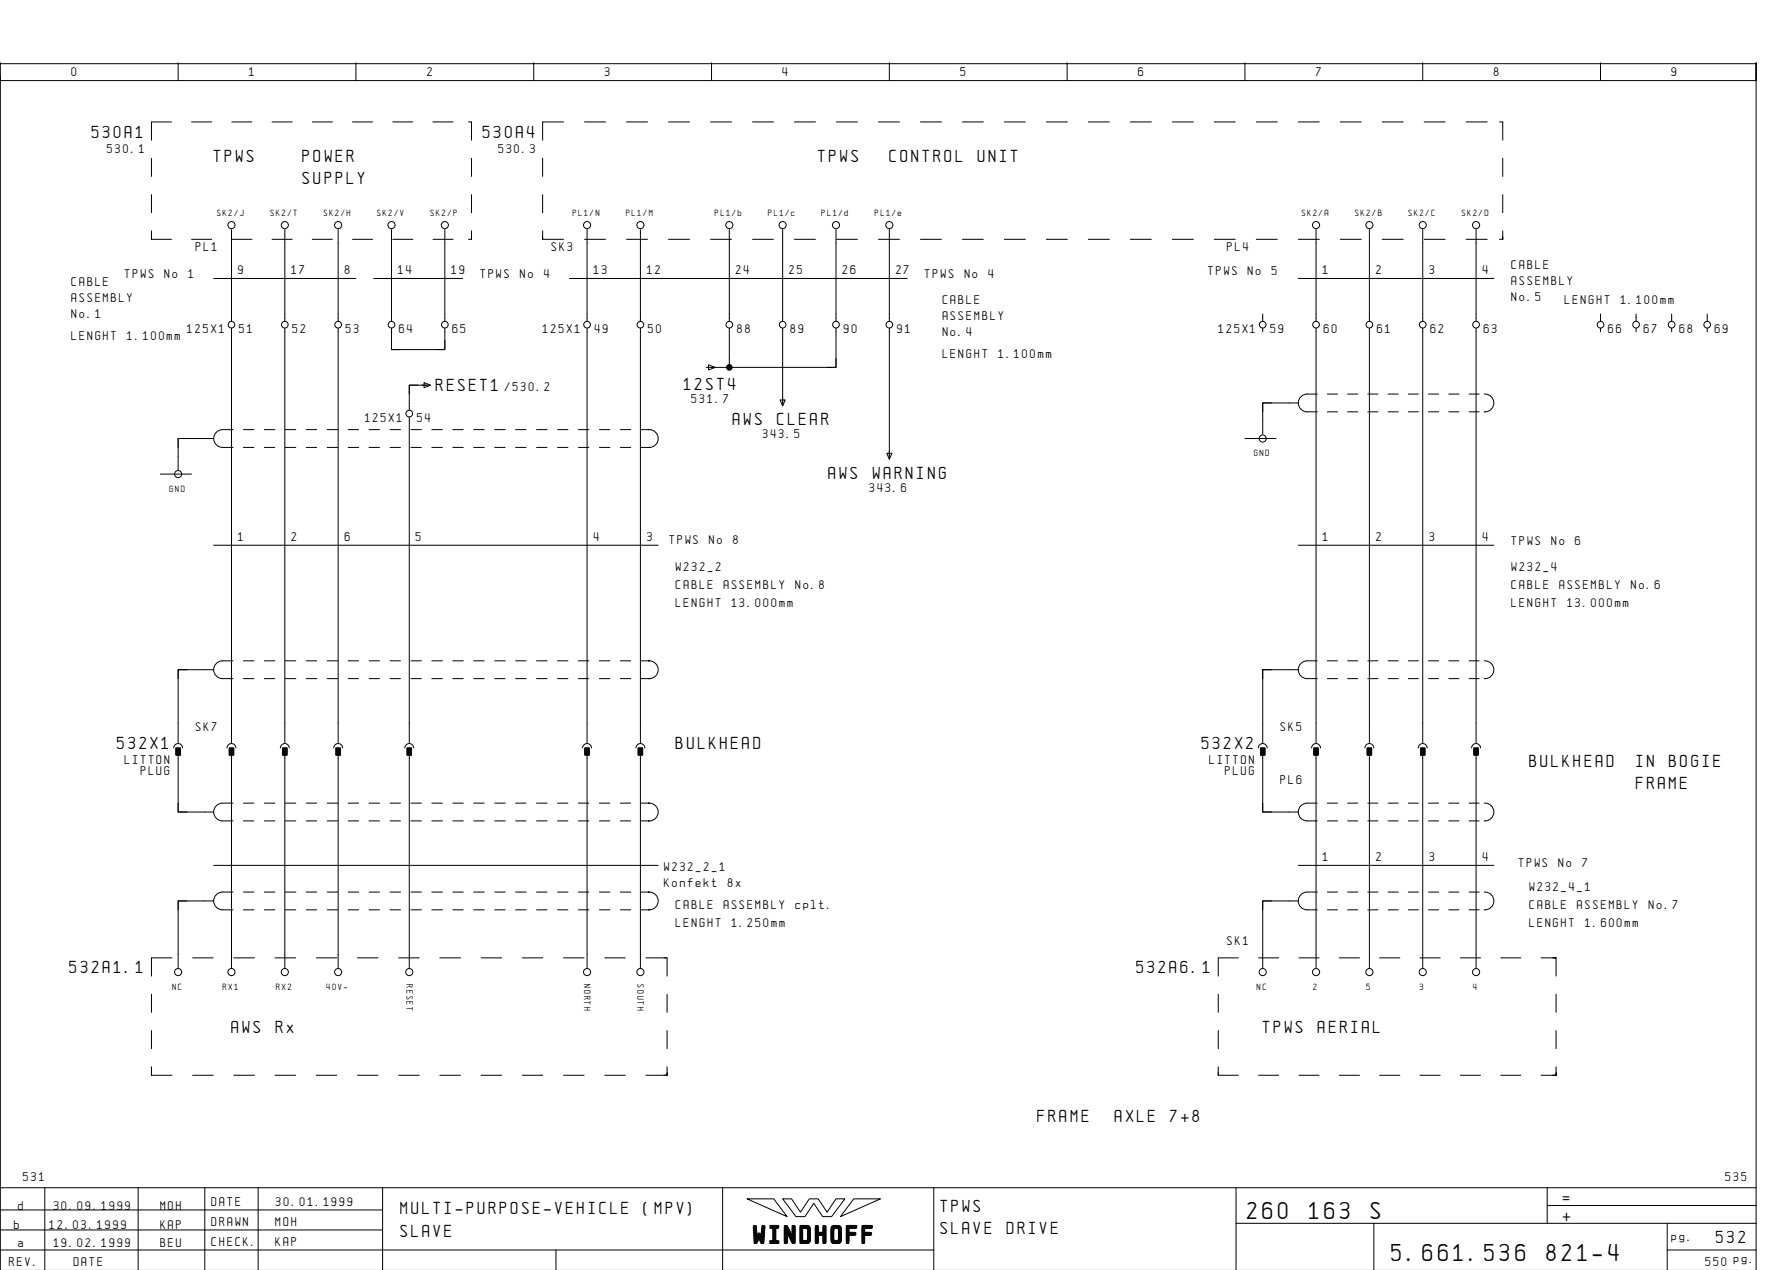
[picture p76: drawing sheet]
<svg xmlns="http://www.w3.org/2000/svg" width="399mm" height="286mm" viewBox="0 0 399 286" stroke-linecap="round" stroke-linejoin="round" font-family="sans-serif">
<defs><g id="words">
<g font-size="4.4">
<text x="280.6" y="274.1">260</text>
<text x="294.5" y="274.1">163</text>
<text x="308.4" y="274.1">S</text>
<text x="169.5" y="279.3">WINDHOFF</text>
<text x="313.1" y="283.6">5.661.536</text>
<text x="347.9" y="283.6">821-4</text>
</g>
<g font-size="3.1">
<text x="20.6" y="30.9">530A1</text>
<text x="108.6" y="30.9">530A4</text>
<text x="48.1" y="36.4">TPWS</text>
<text x="68.1" y="36.4">POWER</text>
<text x="68.1" y="41.4">SUPPLY</text>
<text x="184.1" y="36.4">TPWS</text>
<text x="200.1" y="36.4">CONTROL</text>
<text x="220" y="36.4">UNIT</text>
<text x="98.1" y="87.9">RESET1</text>
<text x="153.9" y="87.6">12ST4</text>
<text x="164.9" y="95.6">AWS</text>
<text x="174.8" y="95.6">CLEAR</text>
<text x="186.4" y="107.6">AWS</text>
<text x="196.3" y="107.6">WARNING</text>
<text x="26.4" y="168.4">532X1</text>
<text x="152.1" y="168.4">BULKHEAD</text>
<text x="270.4" y="168.4">532X2</text>
<text x="344.1" y="172.4">BULKHEAD</text>
<text x="368.1" y="172.4">IN</text>
<text x="375.5" y="172.4">BOGIE</text>
<text x="368.1" y="177.4">FRAME</text>
<text x="15.7" y="218.9">532A1.1</text>
<text x="255.7" y="218.9">532A6.1</text>
<text x="52.1" y="232.4">AWS</text>
<text x="62" y="232.4">Rx</text>
<text x="284.1" y="232.4">TPWS</text>
<text x="296.5" y="232.4">AERIAL</text>
<text x="233.4" y="252.4">FRAME</text>
<text x="250.8" y="252.4">AXLE</text>
<text x="263.3" y="252.4">7+8</text>
<text x="90.1" y="273.1">MULTI-PURPOSE-VEHICLE</text>
<text x="144.8" y="273.1">(MPV)</text>
<text x="211.6" y="272.6">TPWS</text>
<text x="351.6" y="270.6">=</text>
<text x="351.6" y="274.6">+</text>
<text x="90.1" y="278.1">SLAVE</text>
<text x="211.6" y="277.6">SLAVE</text>
<text x="226.5" y="277.6">DRIVE</text>
<text x="386.1" y="279.6">532</text>
</g>
<g font-size="2.3">
<text x="16.1" y="17.1">0</text>
<text x="56.1" y="17.1">1</text>
<text x="96.1" y="17.1">2</text>
<text x="136.1" y="17.1">3</text>
<text x="176.1" y="17.1">4</text>
<text x="216.1" y="17.1">5</text>
<text x="256.1" y="17.1">6</text>
<text x="296.1" y="17.1">7</text>
<text x="336.1" y="17.1">8</text>
<text x="376.1" y="17.1">9</text>
<text x="24.1" y="34.4">530.1</text>
<text x="112.1" y="34.4">530.3</text>
<text x="44.1" y="56.4">PL1</text>
<text x="124.1" y="56.4">SK3</text>
<text x="276.1" y="56.4">PL4</text>
<text x="16.1" y="64.4">CABLE</text>
<text x="28.1" y="62.6">TPWS</text>
<text x="37" y="62.6">No</text>
<text x="42.4" y="62.6">1</text>
<text x="53.6" y="61.6">9</text>
<text x="65.6" y="61.6">17</text>
<text x="77.6" y="61.6">8</text>
<text x="89.6" y="61.6">14</text>
<text x="101.6" y="61.6">19</text>
<text x="108.1" y="62.6">TPWS</text>
<text x="117" y="62.6">No</text>
<text x="122.4" y="62.6">4</text>
<text x="133.6" y="61.6">13</text>
<text x="145.6" y="61.6">12</text>
<text x="165.6" y="61.6">24</text>
<text x="177.6" y="61.6">25</text>
<text x="189.6" y="61.6">26</text>
<text x="201.6" y="61.6">27</text>
<text x="208.1" y="62.6">TPWS</text>
<text x="217" y="62.6">No</text>
<text x="222.4" y="62.6">4</text>
<text x="271.8" y="61.7">TPWS</text>
<text x="280.8" y="61.7">No</text>
<text x="286.1" y="61.7">5</text>
<text x="297.6" y="61.6">1</text>
<text x="309.6" y="61.6">2</text>
<text x="321.6" y="61.6">3</text>
<text x="333.6" y="61.6">4</text>
<text x="340.1" y="60.4">CABLE</text>
<text x="340.1" y="64">ASSEMBLY</text>
<text x="16.1" y="68">ASSEMBLY</text>
<text x="16.1" y="71.6">No.1</text>
<text x="212.1" y="68.4">CABLE</text>
<text x="340.1" y="67.6">No.5</text>
<text x="352.1" y="68.4">LENGHT</text>
<text x="364.6" y="68.4">1.100mm</text>
<text x="16.1" y="76.4">LENGHT</text>
<text x="28.6" y="76.4">1.100mm</text>
<text x="42.1" y="74.9">125X1</text>
<text x="53.8" y="74.9">51</text>
<text x="65.8" y="74.9">52</text>
<text x="77.8" y="74.9">53</text>
<text x="89.8" y="74.9">64</text>
<text x="101.8" y="74.9">65</text>
<text x="122.1" y="74.9">125X1</text>
<text x="133.8" y="74.9">49</text>
<text x="145.8" y="74.9">50</text>
<text x="165.8" y="74.9">88</text>
<text x="177.8" y="74.9">89</text>
<text x="189.8" y="74.9">90</text>
<text x="201.8" y="74.9">91</text>
<text x="212.1" y="72">ASSEMBLY</text>
<text x="212.1" y="75.6">No.4</text>
<text x="274.1" y="74.9">125X1</text>
<text x="285.8" y="74.9">59</text>
<text x="297.8" y="74.9">60</text>
<text x="309.8" y="74.9">61</text>
<text x="321.8" y="74.9">62</text>
<text x="333.8" y="74.9">63</text>
<text x="361.8" y="74.9">66</text>
<text x="369.8" y="74.9">67</text>
<text x="377.8" y="74.9">68</text>
<text x="385.8" y="74.9">69</text>
<text x="212.1" y="80.4">LENGHT</text>
<text x="224.6" y="80.4">1.100mm</text>
<text x="113.6" y="87.9">/530.2</text>
<text x="82.1" y="94.9">125X1</text>
<text x="93.8" y="94.9">54</text>
<text x="155.6" y="90.6">531.7</text>
<text x="171.6" y="98.6">343.5</text>
<text x="195.6" y="110.6">343.6</text>
<text x="53.6" y="121.6">1</text>
<text x="65.6" y="121.6">2</text>
<text x="77.6" y="121.6">6</text>
<text x="93.6" y="121.6">5</text>
<text x="133.6" y="121.6">4</text>
<text x="145.6" y="121.6">3</text>
<text x="150.6" y="122.3">TPWS</text>
<text x="159.6" y="122.3">No</text>
<text x="164.9" y="122.3">8</text>
<text x="297.6" y="121.6">1</text>
<text x="309.6" y="121.6">2</text>
<text x="321.6" y="121.6">3</text>
<text x="333.6" y="121.6">4</text>
<text x="340.1" y="122.6">TPWS</text>
<text x="349" y="122.6">No</text>
<text x="354.4" y="122.6">6</text>
<text x="152.1" y="128.4">W232_2</text>
<text x="340.1" y="128.4">W232_4</text>
<text x="152.1" y="132.4">CABLE</text>
<text x="152.1" y="136.4">LENGHT</text>
<text x="162.8" y="132.4">ASSEMBLY</text>
<text x="164.6" y="136.4">13.000mm</text>
<text x="178.9" y="132.4">No.8</text>
<text x="340.1" y="132.4">CABLE</text>
<text x="340.1" y="136.4">LENGHT</text>
<text x="350.8" y="132.4">ASSEMBLY</text>
<text x="352.6" y="136.4">13.000mm</text>
<text x="366.9" y="132.4">No.6</text>
<text x="44.1" y="164.4">SK7</text>
<text x="288.1" y="164.4">SK5</text>
<text x="28.1" y="171.9">LITTON</text>
<text x="272.1" y="171.9">LITTON</text>
<text x="31.7" y="174.4">PLUG</text>
<text x="275.7" y="174.4">PLUG</text>
<text x="288.1" y="176.4">PL6</text>
<text x="149.4" y="196">W232_2_1</text>
<text x="297.6" y="193.6">1</text>
<text x="309.6" y="193.6">2</text>
<text x="321.6" y="193.6">3</text>
<text x="333.6" y="193.6">4</text>
<text x="341.7" y="195.1">TPWS</text>
<text x="350.6" y="195.1">No</text>
<text x="356" y="195.1">7</text>
<text x="149.4" y="199.6">Konfekt</text>
<text x="163.7" y="199.6">8x</text>
<text x="344.1" y="200.4">W232_4_1</text>
<text x="152.1" y="204.4">CABLE</text>
<text x="152.1" y="208.4">LENGHT</text>
<text x="162.8" y="204.4">ASSEMBLY</text>
<text x="164.6" y="208.4">1.250mm</text>
<text x="178.9" y="204.4">cplt.</text>
<text x="344.1" y="204.4">CABLE</text>
<text x="344.1" y="208.4">LENGHT</text>
<text x="354.8" y="204.4">ASSEMBLY</text>
<text x="356.6" y="208.4">1.600mm</text>
<text x="370.9" y="204.4">No.7</text>
<text x="276.1" y="212.4">SK1</text>
<text x="5.2" y="265.6">531</text>
<text x="388.2" y="265.6">535</text>
<text x="4.1" y="272">d</text>
<text x="12.1" y="272">30.09.1999</text>
<text x="36.1" y="272">MOH</text>
<text x="47.6" y="271.1">DATE</text>
<text x="47.6" y="275.6">DRAWN</text>
<text x="62" y="275.6">MOH</text>
<text x="62.1" y="271.1">30.01.1999</text>
<text x="3.2" y="276.4">b</text>
<text x="4.1" y="280.4">a</text>
<text x="11.1" y="276.4">12.03.1999</text>
<text x="12.1" y="280.4">19.02.1999</text>
<text x="36.1" y="276.4">KAP</text>
<text x="36.1" y="280.4">BEU</text>
<text x="47.6" y="280.1">CHECK.</text>
<text x="62" y="280.1">KAP</text>
<text x="376.1" y="279.1">pg.</text>
<text x="2.1" y="284.6">REV.</text>
<text x="16.6" y="284.6">DATE</text>
<text x="383.7" y="284.6">550 pg.</text>
</g>
<g font-size="1.6">
<text x="48.8" y="48.6">SK2/J</text>
<text x="60.8" y="48.6">SK2/T</text>
<text x="72.8" y="48.6">SK2/H</text>
<text x="84.8" y="48.6">SK2/V</text>
<text x="96.8" y="48.6">SK2/P</text>
<text x="128.8" y="48.6">PL1/N</text>
<text x="140.8" y="48.6">PL1/M</text>
<text x="160.8" y="48.6">PL1/b</text>
<text x="172.8" y="48.6">PL1/c</text>
<text x="184.8" y="48.6">PL1/d</text>
<text x="196.8" y="48.6">PL1/e</text>
<text x="292.8" y="48.6">SK2/A</text>
<text x="304.8" y="48.6">SK2/B</text>
<text x="316.8" y="48.6">SK2/C</text>
<text x="328.8" y="48.6">SK2/D</text>
<text x="282.1" y="102.6">GND</text>
<text x="38.1" y="110.6">GND</text>
<text x="91.4" y="221.3" transform="rotate(90 91.4 221.3)">RESET</text>
<text x="131.4" y="221.3" transform="rotate(90 131.4 221.3)">NORTH</text>
<text x="143.4" y="221.3" transform="rotate(90 143.4 221.3)">SOUTH</text>
<text x="38.8" y="222.6">NC</text>
<text x="50.1" y="222.6">RX1</text>
<text x="62.1" y="222.6">RX2</text>
<text x="73.5" y="222.6">40V-</text>
<text x="282.8" y="222.6">NC</text>
<text x="295.4" y="222.6">2</text>
<text x="307.4" y="222.6">5</text>
<text x="319.4" y="222.6">3</text>
<text x="331.4" y="222.6">4</text>
</g>
</g></defs>
<g fill="none" stroke="#000" stroke-width=".22">
<path d="M.1 14.1v4h395v-4v271.6M.1 17.1v250M.1 14.3h395M40.1 14.1v4M80.1 14.1v4M120.1 14.1v4M160.1 14.1v4M200.1 14.1v4M240.1 14.1v4M280.1 14.1v4M320.1 14.1v4M360.1 14.1v4"/>
<path d="M34.1 35.6v4.1M38.6 27.4h-4.5v4.1M43.1 27.4h4.5M52.2 27.4h4.5M61.2 27.4h4.5M70.3 27.4h4.5M79.3 27.4h4.5M88.4 27.4h4.5M97.4 27.4h4.5M105.4 27.4h.7v4.1M106.1 35.6v4.1M122.1 35.6v4.1"/>
<path d="M126.8 27.4h-4.7v4.1M131.5 27.4h4.7M140.9 27.4h4.8M150.4 27.4h4.7M159.8 27.4h4.8M169.3 27.4h4.7M178.7 27.4h4.8M188.2 27.4h4.7M197.6 27.4h4.8M207.1 27.4h4.7M216.5 27.4h4.7M225.9 27.4h4.8"/>
<path d="M235.4 27.4h4.7M244.8 27.4h4.8M254.3 27.4h4.7M263.8 27.4h4.7M273.2 27.4h4.7M282.6 27.4h4.8M292.1 27.4h4.7M301.5 27.4h4.7M311 27.4h4.7M320.4 27.4h4.7M329.9 27.4h4.7M337.4 27.4h.7v4.1"/>
<path d="M338.1 35.6v4.1M34.1 51.9v1.9v-.5M34.1 43.8v4M34.1 53.8h4.5M43.1 53.8h4.5M52.1 51.6v20.6M52.2 53.8h4.5M61.2 53.8h4.5M64.1 51.6v20.6M70.3 53.8h4.5M76.1 51.6v20.6M79.3 53.8h4.5"/>
<path d="M88.1 51.6v20.6M88.4 53.8h4.5M97.4 53.8h4.5M100.1 51.6v20.6M105.4 53.8h.7M106.1 43.8v4M106.1 51.9v1.9v-.5M122.1 53.8h4.7M122.1 43.8v4M122.1 51.9v1.9v-.5M131.5 53.8h4.7M132.1 51.6v20.6"/>
<path d="M140.9 53.8h4.8M144.1 51.6v20.6M150.4 53.8h4.7M159.8 53.8h4.8M164.1 51.6v20.6M169.3 53.8h4.7M176.1 51.6v20.6M178.7 53.8h4.8M188.1 51.6v20.6M188.2 53.8h4.7M197.6 53.8h4.8M200.1 51.6v20.6"/>
<path d="M207.1 53.8h4.7M216.5 53.8h4.7M225.9 53.8h4.8M235.4 53.8h4.7M244.8 53.8h4.8M254.3 53.8h4.7M263.8 53.8h4.7M273.2 53.8h4.7M282.6 53.8h4.8M292.1 53.8h4.7M296.1 51.6v20.6M301.5 53.8h4.7"/>
<path d="M308.1 51.6v20.6M311 53.8h4.7M320.1 51.6v20.6M320.4 53.8h4.7M329.9 53.8h4.7M332.1 51.6v20.6M337.4 53.8h.7M338.1 51.9v1.9v-.5M338.1 43.8v4M48.1 62.6h32M52.1 73.8v93.2M64.1 73.8v93.2"/>
<path d="M76.1 73.8v93.2M84.1 62.6h20M88.1 73.8v4.8h12v-4.8M88.1 76.6v2h2M100.1 76.6v2h-2M128.1 62.6h76M132.1 73.8v93.2M144.1 73.8v93.2M164.1 73.8v8.8M176.1 73.8v17.4M188.1 73.8v8.8h-29.2M200.1 73.8v29.4"/>
<path d="M284.1 70.6v1.6M284.1 73.8v.8M292.1 62.6h44M296.1 73.8v93.2M308.1 73.8v93.2M320.1 73.8v93.2M332.1 73.8v93.2M360.1 70.6v1.6M360.1 73.8v.8M368.1 70.6v1.6M368.1 73.8v.8M376.1 70.6v1.6"/>
<path d="M376.1 73.8v.8M384.1 70.6v1.6M384.1 73.8v.8M42.1 98.6h-2v2M48.1 98.6h-8v7M52.4 96.6h-2.3a2 2 0 0 0-2 2 2 2 0 0 0 2 2h2.3M54.8 96.6h2.3M59.5 96.6h2.3M64.2 96.6h2.4M68.9 96.6h2.4M73.6 96.6h2.4M78.3 96.6h2.4"/>
<path d="M83 96.6h2.4M87.7 96.6h2.4M92.1 93.8v73.2M92.4 96.6h2.4M94.1 86.6h-2v2M95.4 86l1.5 .6-1.5 .6zM96.8 86.6h-4.7v5.6M97.2 96.6h2.3M101.9 96.6h2.3M106.6 96.6h2.3M111.3 96.6h2.4M116 96.6h2.3"/>
<path d="M120.7 96.6h2.4M125.4 96.6h2.4M130.1 96.6h2.4M134.9 96.6h2.3M139.6 96.6h2.3M144.2 96.6h1.9h-.2M146.1 96.6a2 2 0 0 1 2 2 2 2 0 0 1-2 2M159.4 82l1.5 .6-1.5 .6zM175.5 90h1.2l-.6 1.3zM188.1 80.6v2h-2M280.1 98.6h7M286.1 90.6h-2v2"/>
<path d="M292.1 90.6h-8v7M296.3 88.6h-2.2a2 2 0 0 0-2 2 2 2 0 0 0 2 2h2.2M298.6 92.6h2.3M298.6 88.6h2.3M303.2 92.6h2.3M303.2 88.6h2.3M307.7 92.6h2.3M307.7 88.6h2.3M312.3 92.6h2.3M312.3 88.6h2.3M316.8 92.6h2.3M316.8 88.6h2.3"/>
<path d="M321.4 92.6h2.2M321.4 88.6h2.2M325.9 92.6h2.3M325.9 88.6h2.3M330.5 92.6h2.3M330.5 88.6h2.3M333.9 88.6a2.01 2.01 0 0 1 2.2 2 2.01 2.01 0 0 1-2.2 2M36.1 106.6h7M54.8 100.6h2.3M59.5 100.6h2.3M64.2 100.6h2.4M68.9 100.6h2.4"/>
<path d="M73.6 100.6h2.4M78.3 100.6h2.4M83 100.6h2.4M87.7 100.6h2.4M92.4 100.6h2.4M97.2 100.6h2.3M101.9 100.6h2.3M106.6 100.6h2.3M111.3 100.6h2.4M116 100.6h2.3M120.7 100.6h2.4M125.4 100.6h2.4"/>
<path d="M130.1 100.6h2.4M134.9 100.6h2.3M139.6 100.6h2.3M144.2 100.6h1.9h-.2M199.5 101.9h1.2l-.6 1.4zM48.1 122.6h100M292.1 122.6h44M42.1 150.6h-2v2M48.1 150.6h-8v16.4M52.4 148.6h-2.3a2 2 0 0 0-2 2 2 2 0 0 0 2 2h2.3M54.8 152.6h2.3M54.8 148.6h2.3"/>
<path d="M59.5 152.6h2.3M59.5 148.6h2.3M64.2 152.6h2.4M64.2 148.6h2.4M68.9 152.6h2.4M68.9 148.6h2.4M73.6 152.6h2.4M73.6 148.6h2.4M78.3 152.6h2.4M78.3 148.6h2.4M83 152.6h2.4M83 148.6h2.4"/>
<path d="M87.7 152.6h2.4M87.7 148.6h2.4M92.4 152.6h2.4M92.4 148.6h2.4M97.2 152.6h2.3M97.2 148.6h2.3M101.9 152.6h2.3M101.9 148.6h2.3M106.6 152.6h2.3M106.6 148.6h2.3M111.3 152.6h2.4M111.3 148.6h2.4"/>
<path d="M116 152.6h2.3M116 148.6h2.3M120.7 152.6h2.4M120.7 148.6h2.4M125.4 152.6h2.4M125.4 148.6h2.4M130.1 152.6h2.4M130.1 148.6h2.4M134.9 152.6h2.3M134.9 148.6h2.3M139.6 152.6h2.3M139.6 148.6h2.3"/>
<path d="M144.2 152.6h1.9h-.2M144.2 148.6h1.9h-.2M146.1 148.6a2 2 0 0 1 2 2 2 2 0 0 1-2 2M286.1 150.6h-2v2M292.1 150.6h-8v16.4M296.3 148.6h-2.2a2 2 0 0 0-2 2 2 2 0 0 0 2 2h2.2M298.6 152.6h2.3M298.6 148.6h2.3M303.2 152.6h2.3M303.2 148.6h2.3M307.7 152.6h2.3M307.7 148.6h2.3"/>
<path d="M312.3 152.6h2.3M312.3 148.6h2.3M316.8 152.6h2.3M316.8 148.6h2.3M321.4 152.6h2.2M321.4 148.6h2.2M325.9 152.6h2.3M325.9 148.6h2.3M330.5 152.6h2.3M330.5 148.6h2.3M333.9 148.6a2.01 2.01 0 0 1 2.2 2 2.01 2.01 0 0 1-2.2 2M39.1 168.2a1 1 0 0 1 1-1 1 1 0 0 1 1 1"/>
<path d="M39.6 168.2h1v1.6h-1zM40.1 169.8v12.8h8M51.1 168.2a1 1 0 0 1 1-1 1 1 0 0 1 1 1M51.6 168.2h1v1.6h-1zM52.1 169.8v47.8M63.1 168.2a1 1 0 0 1 1-1 1 1 0 0 1 1 1M63.6 168.2h1v1.6h-1zM64.1 169.8v47.8M75.1 168.2a1 1 0 0 1 1-1 1 1 0 0 1 1 1M75.6 168.2h1v1.6h-1zM76.1 169.8v47.8M91.1 168.2a1 1 0 0 1 1-1 1 1 0 0 1 1 1"/>
<path d="M91.6 168.2h1v1.6h-1zM92.1 169.8v47.8M131.1 168.2a1 1 0 0 1 1-1 1 1 0 0 1 1 1M131.6 168.2h1v1.6h-1zM132.1 169.8v47.8M143.1 168.2a1 1 0 0 1 1-1 1 1 0 0 1 1 1M143.6 168.2h1v1.6h-1zM144.1 169.8v47.8M283.1 168.2a1 1 0 0 1 1-1 1 1 0 0 1 1 1M283.6 168.2h1v1.6h-1zM284.1 169.8v12.8h8M295.1 168.2a1 1 0 0 1 1-1 1 1 0 0 1 1 1"/>
<path d="M295.6 168.2h1v1.6h-1zM296.1 169.8v47.8M307.1 168.2a1 1 0 0 1 1-1 1 1 0 0 1 1 1M307.6 168.2h1v1.6h-1zM308.1 169.8v47.8M319.1 168.2a1 1 0 0 1 1-1 1 1 0 0 1 1 1M319.6 168.2h1v1.6h-1zM320.1 169.8v47.8M331.1 168.2a1 1 0 0 1 1-1 1 1 0 0 1 1 1M331.6 168.2h1v1.6h-1zM332.1 169.8v47.8M40.1 180.6v2h2"/>
<path d="M48.1 194.6h100M52.4 180.6h-2.3a2 2 0 0 0-2 2 2 2 0 0 0 2 2h2.3M54.8 184.6h2.3M54.8 180.6h2.3M59.5 184.6h2.3M59.5 180.6h2.3M64.2 184.6h2.4M64.2 180.6h2.4M68.9 184.6h2.4M68.9 180.6h2.4M73.6 184.6h2.4M73.6 180.6h2.4"/>
<path d="M78.3 184.6h2.4M78.3 180.6h2.4M83 184.6h2.4M83 180.6h2.4M87.7 184.6h2.4M87.7 180.6h2.4M92.4 184.6h2.4M92.4 180.6h2.4M97.2 184.6h2.3M97.2 180.6h2.3M101.9 184.6h2.3M101.9 180.6h2.3"/>
<path d="M106.6 184.6h2.3M106.6 180.6h2.3M111.3 184.6h2.4M111.3 180.6h2.4M116 184.6h2.3M116 180.6h2.3M120.7 184.6h2.4M120.7 180.6h2.4M125.4 184.6h2.4M125.4 180.6h2.4M130.1 184.6h2.4M130.1 180.6h2.4"/>
<path d="M134.9 184.6h2.3M134.9 180.6h2.3M139.6 184.6h2.3M139.6 180.6h2.3M144.2 184.6h1.9h-.2M144.2 180.6h1.9h-.2M146.1 180.6a2 2 0 0 1 2 2 2 2 0 0 1-2 2M284.1 180.6v2h2M292.1 194.6h44M296.3 180.6h-2.2a2 2 0 0 0-2 2 2 2 0 0 0 2 2h2.2M298.6 184.6h2.3M298.6 180.6h2.3"/>
<path d="M303.2 184.6h2.3M303.2 180.6h2.3M307.7 184.6h2.3M307.7 180.6h2.3M312.3 184.6h2.3M312.3 180.6h2.3M316.8 184.6h2.3M316.8 180.6h2.3M321.4 184.6h2.2M321.4 180.6h2.2M325.9 184.6h2.3M325.9 180.6h2.3"/>
<path d="M330.5 184.6h2.3M330.5 180.6h2.3M333.9 180.6a2.01 2.01 0 0 1 2.2 2 2.01 2.01 0 0 1-2.2 2M38.7 215.4h-4.6v4.1M42.1 202.6h-2v2M43.3 215.4h4.7M48.1 202.6h-8v15M52.4 200.6h-2.3a2 2 0 0 0-2 2 2 2 0 0 0 2 2h2.3M52.6 215.4h4.6M54.8 204.6h2.3M54.8 200.6h2.3M59.5 204.6h2.3"/>
<path d="M59.5 200.6h2.3M61.9 215.4h4.6M64.2 204.6h2.4M64.2 200.6h2.4M68.9 204.6h2.4M68.9 200.6h2.4M71.1 215.4h4.7M73.6 204.6h2.4M73.6 200.6h2.4M78.3 204.6h2.4M78.3 200.6h2.4M80.4 215.4h4.7"/>
<path d="M83 204.6h2.4M83 200.6h2.4M87.7 204.6h2.4M87.7 200.6h2.4M89.7 215.4h4.6M92.4 204.6h2.4M92.4 200.6h2.4M97.2 204.6h2.3M97.2 200.6h2.3M98.9 215.4h4.7M101.9 204.6h2.3M101.9 200.6h2.3"/>
<path d="M106.6 204.6h2.3M106.6 200.6h2.3M108.2 215.4h4.7M111.3 204.6h2.4M111.3 200.6h2.4M116 204.6h2.3M116 200.6h2.3M117.5 215.4h4.6M120.7 204.6h2.4M120.7 200.6h2.4M125.4 204.6h2.4M125.4 200.6h2.4"/>
<path d="M126.8 215.4h4.6M130.1 204.6h2.4M130.1 200.6h2.4M134.9 204.6h2.3M134.9 200.6h2.3M136.1 215.4h4.6M139.6 204.6h2.3M139.6 200.6h2.3M144.2 204.6h1.9h-.2M144.2 200.6h1.9h-.2M145.3 215.4h4.8v4.1M146.1 200.6a2 2 0 0 1 2 2 2 2 0 0 1-2 2"/>
<path d="M278.6 215.4h-4.5v4.1M283.2 215.4h4.5M286.1 202.6h-2v2M292.1 202.6h-8v15M292.2 215.4h4.5M296.3 200.6h-2.2a2 2 0 0 0-2 2 2 2 0 0 0 2 2h2.2M298.6 204.6h2.3M298.6 200.6h2.3M301.3 215.4h4.5M303.2 204.6h2.3M303.2 200.6h2.3M307.7 204.6h2.3"/>
<path d="M307.7 200.6h2.3M310.4 215.4h4.5M312.3 204.6h2.3M312.3 200.6h2.3M316.8 204.6h2.3M316.8 200.6h2.3M319.5 215.4h4.5M321.4 204.6h2.2M321.4 200.6h2.2M325.9 204.6h2.3M325.9 200.6h2.3M328.6 215.4h4.5"/>
<path d="M330.5 204.6h2.3M330.5 200.6h2.3M333.9 200.6a2.01 2.01 0 0 1 2.2 2 2.01 2.01 0 0 1-2.2 2M337.6 215.4h4.6M346.7 215.4h3.4h-.7M350.1 215.4v4.1M34.1 239.9v1.9v-.5M34.1 223.6v4.1M34.1 231.8v4.1M150.1 223.6v4.1M150.1 231.8v4.1M150.1 239.9v1.9v-.5"/>
<path d="M274.1 239.9v1.9v-.5M274.1 223.6v4.1M274.1 231.8v4.1M350.1 239.9v1.9v-.5M350.1 223.6v4.1M350.1 231.8v4.1M34.1 241.8h4.6M43.3 241.8h4.7M52.6 241.8h4.6M61.9 241.8h4.6M71.1 241.8h4.7M80.4 241.8h4.7"/>
<path d="M89.7 241.8h4.6M98.9 241.8h4.7M108.2 241.8h4.7M117.5 241.8h4.6M126.8 241.8h4.6M136.1 241.8h4.6M145.3 241.8h4.8M274.1 241.8h4.5M283.2 241.8h4.5M292.2 241.8h4.5M301.3 241.8h4.5M310.4 241.8h4.5"/>
<path d="M319.5 241.8h4.5M328.6 241.8h4.5M337.6 241.8h4.6M346.7 241.8h3.4h-.7M10.1 267.1v18.5M31.1 267.1v18.5M46.1 267.1v18.6M58.1 267.1v18.6M86.1 272.1h-86M86.1 276.6h-86M86.1 267.1v18.6M162.6 267.1v18.6"/>
<path d="M168.1 269.6h6l3 4zM176.1 269.6h2l2 3 2-3h2l2 3 2-3h2l-3 4h-2l-2-3-2 3h-2zM192.1 269.6h6l-9 4zM210.1 267.1v18.6M278.1 275.1h117M278.1 267.1v18.6M309.1 275.1v10.6M348.1 271.1h47M348.1 267.1v8M375.1 275.1v10.6M395.1 267.1h-395v18.6M125.1 281.1v4.6"/>
<path d="M210.1 281.1h-210M375.1 281.1h20"/>
<circle cx="52.1" cy="50.6" r=".8"/>
<circle cx="64.1" cy="50.6" r=".8"/>
<circle cx="76.1" cy="50.6" r=".8"/>
<circle cx="88.1" cy="50.6" r=".8"/>
<circle cx="100.1" cy="50.6" r=".8"/>
<circle cx="132.1" cy="50.6" r=".8"/>
<circle cx="144.1" cy="50.6" r=".8"/>
<circle cx="164.1" cy="50.6" r=".8"/>
<circle cx="176.1" cy="50.6" r=".8"/>
<circle cx="188.1" cy="50.6" r=".8"/>
<circle cx="200.1" cy="50.6" r=".8"/>
<circle cx="296.1" cy="50.6" r=".8"/>
<circle cx="308.1" cy="50.6" r=".8"/>
<circle cx="320.1" cy="50.6" r=".8"/>
<circle cx="332.1" cy="50.6" r=".8"/>
<circle cx="52.1" cy="73" r=".75"/>
<circle cx="64.1" cy="73" r=".75"/>
<circle cx="76.1" cy="73" r=".75"/>
<circle cx="88.1" cy="73" r=".75"/>
<circle cx="100.1" cy="73" r=".75"/>
<circle cx="132.1" cy="73" r=".75"/>
<circle cx="144.1" cy="73" r=".75"/>
<circle cx="164.1" cy="73" r=".75"/>
<circle cx="176.1" cy="73" r=".75"/>
<circle cx="188.1" cy="73" r=".75"/>
<circle cx="200.1" cy="73" r=".75"/>
<circle cx="284.1" cy="73" r=".75"/>
<circle cx="296.1" cy="73" r=".75"/>
<circle cx="308.1" cy="73" r=".75"/>
<circle cx="320.1" cy="73" r=".75"/>
<circle cx="332.1" cy="73" r=".75"/>
<circle cx="360.1" cy="73" r=".75"/>
<circle cx="368.1" cy="73" r=".75"/>
<circle cx="376.1" cy="73" r=".75"/>
<circle cx="384.1" cy="73" r=".75"/>
<circle cx="92.1" cy="93" r=".75"/>
<circle cx="284.1" cy="98.6" r=".8"/>
<circle cx="40.1" cy="106.6" r=".8"/>
<circle cx="40.1" cy="218.6" r=".8"/>
<circle cx="52.1" cy="218.6" r=".8"/>
<circle cx="64.1" cy="218.6" r=".8"/>
<circle cx="76.1" cy="218.6" r=".8"/>
<circle cx="92.1" cy="218.6" r=".8"/>
<circle cx="132.1" cy="218.6" r=".8"/>
<circle cx="144.1" cy="218.6" r=".8"/>
<circle cx="284.1" cy="218.6" r=".8"/>
<circle cx="296.1" cy="218.6" r=".8"/>
<circle cx="308.1" cy="218.6" r=".8"/>
<circle cx="320.1" cy="218.6" r=".8"/>
<circle cx="332.1" cy="218.6" r=".8"/>
</g>
<g fill="#000" stroke="#000" stroke-width=".22">
<path d="M39.6 168.2h1v1.6h-1zM51.6 168.2h1v1.6h-1zM63.6 168.2h1v1.6h-1zM75.6 168.2h1v1.6h-1zM91.6 168.2h1v1.6h-1zM131.6 168.2h1v1.6h-1zM143.6 168.2h1v1.6h-1zM283.6 168.2h1v1.6h-1zM295.6 168.2h1v1.6h-1zM307.6 168.2h1v1.6h-1zM319.6 168.2h1v1.6h-1zM331.6 168.2h1v1.6h-1z"/>
<circle cx="164.1" cy="82.6" r=".63"/>
</g>
<use href="#words"/>
</svg>
